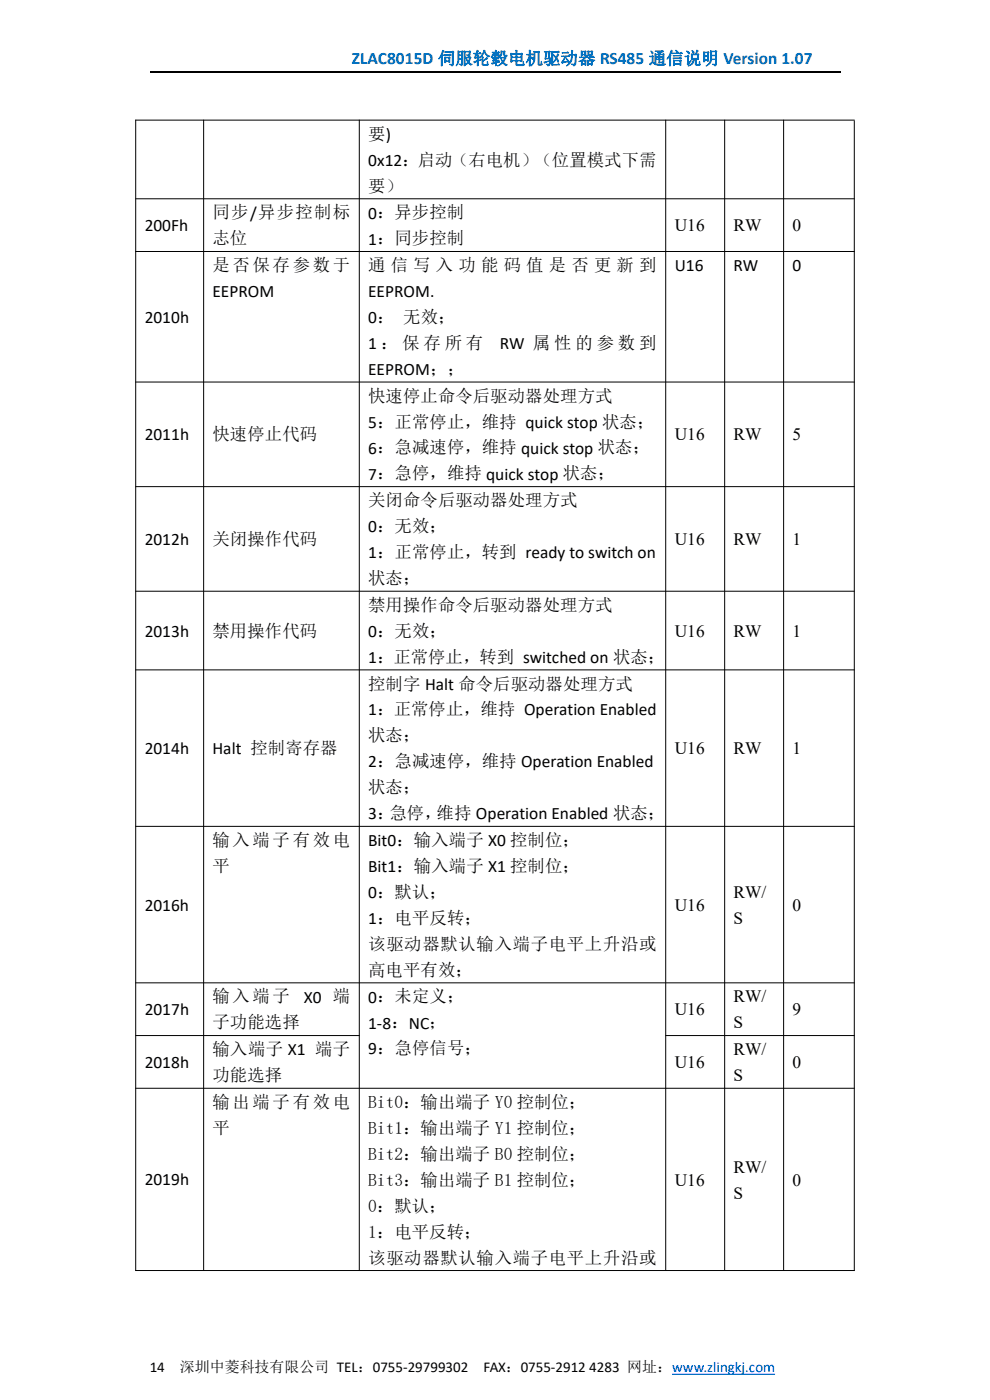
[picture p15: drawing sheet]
<svg xmlns="http://www.w3.org/2000/svg" width="210mm" height="297mm" viewBox="0 0 210 297" stroke-linecap="round" stroke-linejoin="round" font-family="sans-serif">
<defs><g id="words">
<text font-size="3.7" fill="#0070c0" x="74.6" y="13.6">ZLAC8015D 伺服轮毂电机驱动器 RS485 通信说明 Version 1.07</text>
<g font-size="3.7">
<text x="78.1" y="29.7">要)</text>
<text x="78.1" y="35.2">0x12：启动（右电机）（位置模式下需</text>
<text x="78.1" y="40.7">要）</text>
<text x="45.1" y="46.3">同步/异步控制标</text>
<text x="78.1" y="46.4">0：异步控制</text>
<text x="30.7" y="49">200Fh</text>
<text x="45.1" y="51.8">志位</text>
<text x="78.1" y="51.9">1：同步控制</text>
<text x="143.1" y="49.1">U16</text>
<text x="155.6" y="49.1">RW</text>
<text x="168.1" y="49.1">0</text>
<text x="45.1" y="57.5">是否保存参数于</text>
<text x="78.1" y="57.5">通 信 写 入 功 能 码 值 是 否 更 新 到</text>
<text x="143.1" y="57.5">U16</text>
<text x="155.6" y="57.5">RW</text>
<text x="168.1" y="57.5">0</text>
<text x="45.1" y="63">EEPROM</text>
<text x="78.1" y="63">EEPROM.</text>
<text x="30.7" y="68.5">2010h</text>
<text x="78.1" y="68.6">0： 无效；</text>
<text x="78.1" y="74.1">1 ： 保 存 所 有</text>
<text x="106" y="74.1">RW 属 性 的 参 数 到</text>
<text x="78.1" y="79.6">EEPROM；；</text>
<text x="78.1" y="85.2">快速停止命令后驱动器处理方式</text>
<text x="30.7" y="93.4">2011h</text>
<text x="45.1" y="93.4">快速停止代码</text>
<text x="78.1" y="90.7">5：正常停止，维持 quick stop 状态；</text>
<text x="143.1" y="93.4">U16</text>
<text x="155.6" y="93.4">RW</text>
<text x="168.1" y="93.4">5</text>
<text x="78.1" y="96.2">6：急减速停，维持 quick stop 状态；</text>
<text x="78.1" y="101.7">7：急停，维持 quick stop 状态；</text>
<text x="78.1" y="107.4">关闭命令后驱动器处理方式</text>
<text x="78.1" y="112.9">0：无效；</text>
<text x="30.7" y="115.6">2012h</text>
<text x="45.1" y="115.7">关闭操作代码</text>
<text x="78.1" y="118.4">1：正常停止，转到 ready to switch on</text>
<text x="143.1" y="115.7">U16</text>
<text x="155.6" y="115.7">RW</text>
<text x="168.1" y="115.7">1</text>
<text x="78.1" y="123.9">状态；</text>
<text x="78.1" y="129.6">禁用操作命令后驱动器处理方式</text>
<text x="30.7" y="135.1">2013h</text>
<text x="45.1" y="135.1">禁用操作代码</text>
<text x="78.1" y="135.1">0：无效；</text>
<text x="143.1" y="135.1">U16</text>
<text x="155.6" y="135.1">RW</text>
<text x="168.1" y="135.1">1</text>
<text x="78.1" y="140.6">1：正常停止，转到 switched on 状态；</text>
<text x="78.1" y="146.3">控制字 Halt 命令后驱动器处理方式</text>
<text x="78.1" y="151.8">1：正常停止，维持 Operation Enabled</text>
<text x="30.7" y="160">2014h</text>
<text x="45.1" y="160">Halt 控制寄存器</text>
<text x="78.1" y="157.3">状态；</text>
<text x="143.1" y="160">U16</text>
<text x="155.6" y="160">RW</text>
<text x="168.1" y="160">1</text>
<text x="78.1" y="162.8">2：急减速停，维持 Operation Enabled</text>
<text x="78.1" y="168.3">状态；</text>
<text x="78.1" y="173.8">3：急停，维持 Operation Enabled 状态；</text>
<text x="45.1" y="179.5">输入端子有效电</text>
<text x="78.1" y="179.5">Bit0：输入端子 X0 控制位；</text>
<text x="45.1" y="185">平</text>
<text x="78.1" y="185">Bit1：输入端子 X1 控制位；</text>
<text x="78.1" y="190.5">0：默认；</text>
<text x="155.6" y="190.5">RW/</text>
<text x="30.7" y="193.2">2016h</text>
<text x="78.1" y="196">1：电平反转；</text>
<text x="143.1" y="193.2">U16</text>
<text x="155.6" y="196">S</text>
<text x="168.1" y="193.2">0</text>
<text x="78.1" y="201.5">该驱动器默认输入端子电平上升沿或</text>
<text x="78.1" y="207">高电平有效；</text>
<text x="30.7" y="215.4">2017h</text>
<text x="45.1" y="212.7">输入端子</text>
<text x="64.4" y="212.7">X0 端</text>
<text x="78.1" y="212.7">0：未定义；</text>
<text x="143.1" y="215.4">U16</text>
<text x="155.6" y="212.7">RW/</text>
<text x="168.1" y="215.4">9</text>
<text x="45.1" y="218.2">子功能选择</text>
<text x="78.1" y="218.2">1-8：NC；</text>
<text x="155.6" y="218.2">S</text>
<text x="30.7" y="226.5">2018h</text>
<text x="45.1" y="223.8">输入端子 X1 端子</text>
<text x="78.1" y="223.7">9：急停信号；</text>
<text x="143.1" y="226.6">U16</text>
<text x="155.6" y="223.8">RW/</text>
<text x="168.1" y="226.6">0</text>
<text x="45.1" y="229.3">功能选择</text>
<text x="155.6" y="229.3">S</text>
<text x="45.1" y="235.1">输出端子有效电</text>
<text x="78.1" y="235.1">Bit0：输出端子 Y0 控制位；</text>
<text x="45.1" y="240.6">平</text>
<text x="78.1" y="240.6">Bit1：输出端子 Y1 控制位；</text>
<text x="30.7" y="251.5">2019h</text>
<text x="78.1" y="246.1">Bit2：输出端子 B0 控制位；</text>
<text x="78.1" y="251.6">Bit3：输出端子 B1 控制位；</text>
<text x="143.1" y="251.6">U16</text>
<text x="155.6" y="248.8">RW/</text>
<text x="168.1" y="251.6">0</text>
<text x="78.1" y="257.1">0：默认；</text>
<text x="155.6" y="254.3">S</text>
<text x="78.1" y="262.6">1：电平反转；</text>
<text x="78.1" y="268.1">该驱动器默认输入端子电平上升沿或</text>
</g>
<g font-size="3.2">
<text x="31.7" y="291.1">14</text>
<text x="38.1" y="291.1">深圳中菱科技有限公司 TEL：0755-29799302</text>
<text x="102.5" y="291.1">FAX：0755-2912</text>
<text x="125" y="291.1">4283 网址：www.zlingkj.com</text>
</g>
</g></defs>
<path d="M31.7 15.2h146.6" fill="none" stroke="#000" stroke-width=".25"/>
<path d="M142.6 291.5h21.8" fill="none" stroke="#00f" stroke-width=".21"/>
<g fill="none" stroke="#000" stroke-width=".21">
<path d="M28.7 25.5h152.6M28.8 25.4v244.2M43.2 25.4v244.1M76.2 25.4v244.1M141.2 25.4v244.1M153.7 25.4v244.1M166.2 25.4v244.1M181.2 25.6v244M28.7 42.2h152.6M28.7 53.4h152.6M28.7 81h152.6M28.7 103.2h152.6"/>
<path d="M28.7 125.4h152.6M28.7 142.1h152.6M28.7 175.3h152.6M28.7 208.5h152.6M28.7 219.7h47.6M141.1 219.7h40.2M28.7 230.9h152.6M28.7 269.5h152.6"/>
</g>
<use href="#words"/>
</svg>
